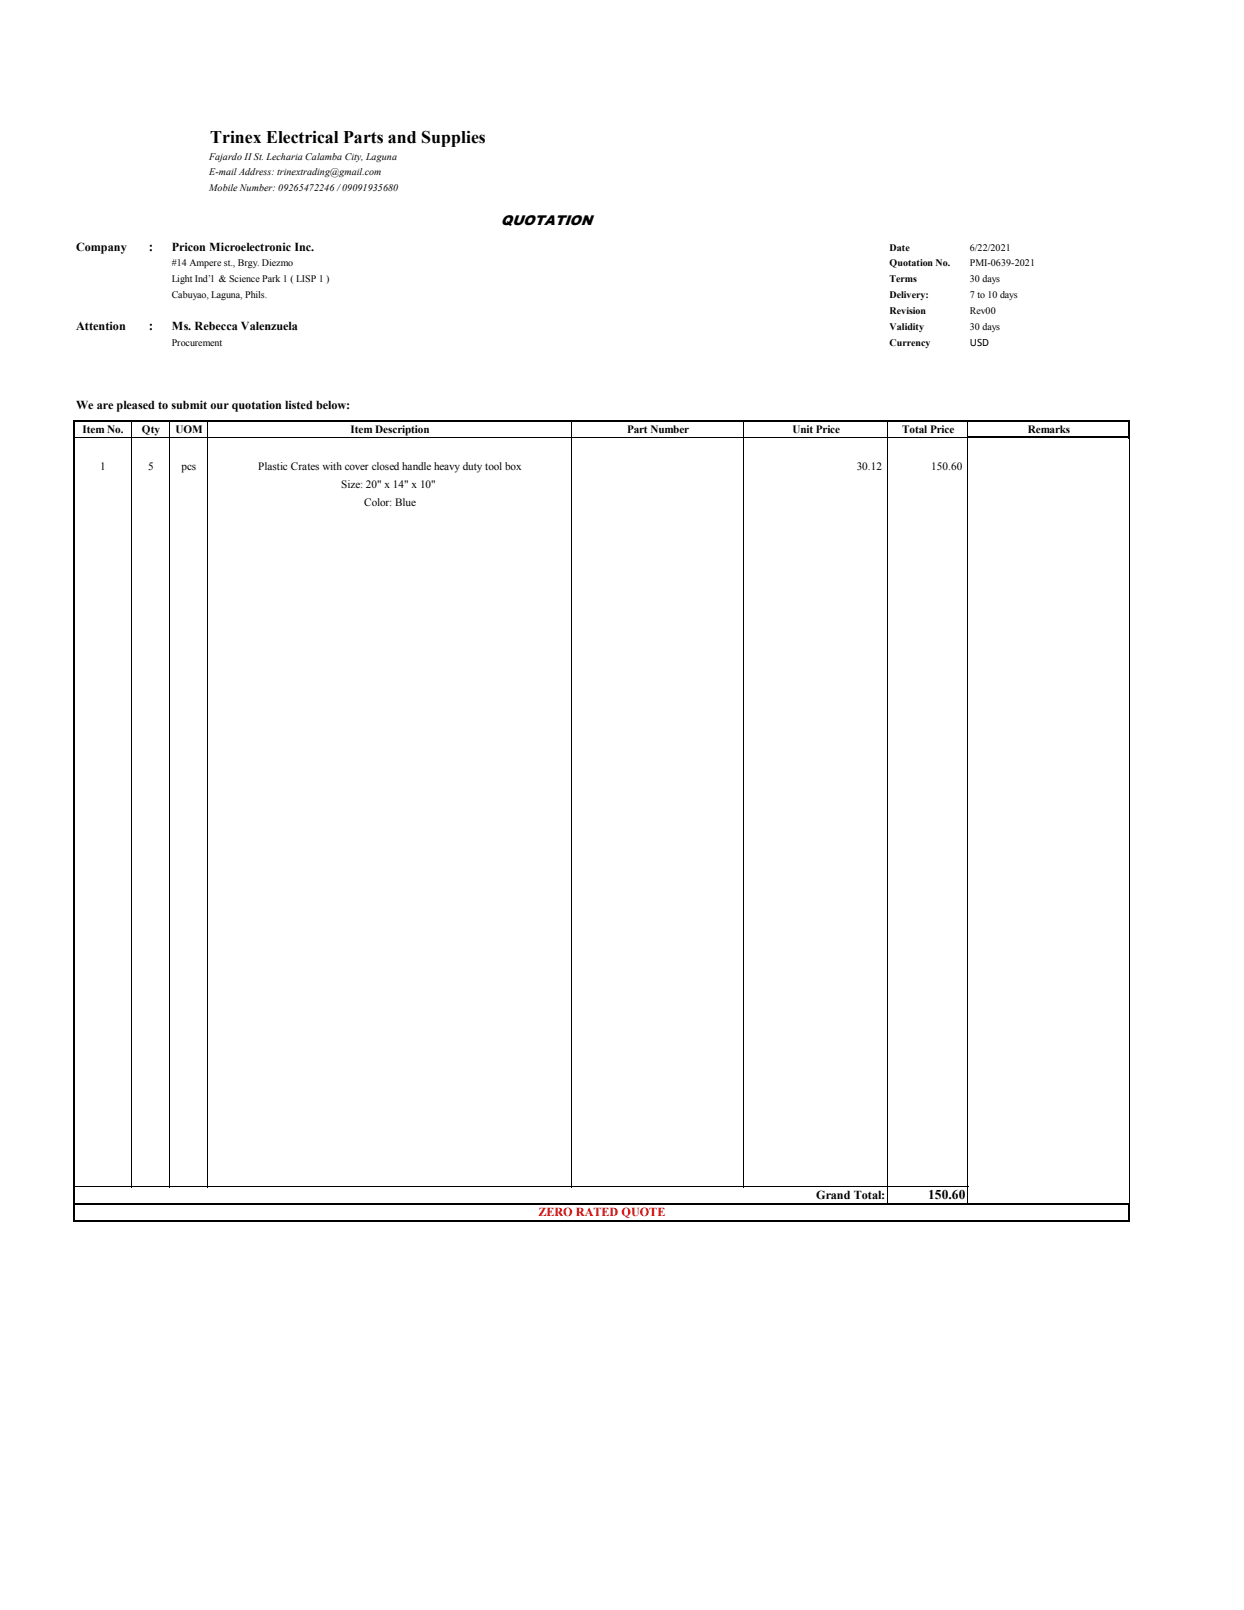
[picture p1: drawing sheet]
<svg xmlns="http://www.w3.org/2000/svg" width="216mm" height="279mm" viewBox="0 0 216 279" stroke-linecap="round" stroke-linejoin="round" font-family="sans-serif">
<defs><g id="words">
<text font-size="3.1" x="36.5" y="24.8">Trinex Electrical Parts and Supplies</text>
<text font-size="2.5" x="86.9" y="39.1">QUOTATION</text>
<g font-size="2.3">
<text x="25.8" y="43.5">:</text>
<text x="25.8" y="57.2">:</text>
<text x="161.1" y="208.1">150.60</text>
</g>
<g font-size="2.1">
<text x="13.2" y="43.5">Company</text>
<text x="29.8" y="43.5">Pricon Microelectronic Inc.</text>
<text x="13.2" y="57.2">Attention</text>
<text x="29.8" y="57.2">Ms. Rebecca Valenzuela</text>
<text x="13.2" y="71">We are pleased to submit our quotation listed below:</text>
<text x="141.7" y="208.1">Grand Total:</text>
</g>
<text font-size="2.1" fill="#f00" x="93.5" y="211">ZERO RATED QUOTE</text>
<g font-size="1.9">
<text x="168.3" y="60">USD</text>
<text x="14.3" y="75.1">Item No.</text>
<text x="24.6" y="75.1">Qty</text>
<text x="30.4" y="75.1">UOM</text>
<text x="60.8" y="75.1">Item Description</text>
<text x="108.8" y="75.1">Part Number</text>
<text x="137.5" y="75.1">Unit Price</text>
<text x="156.6" y="75.1">Total Price</text>
<text x="178.4" y="75.1">Remarks</text>
<text x="17.4" y="81.5">1</text>
<text x="25.7" y="81.5">5</text>
<text x="31.5" y="81.5">pcs</text>
<text x="44.8" y="81.5">Plastic Crates with cover closed handle heavy duty tool box</text>
<text x="148.7" y="81.5">30.12</text>
<text x="161.6" y="81.5">150.60</text>
<text x="59.2" y="84.6">Size: 20&quot; x 14&quot; x 10&quot;</text>
<text x="63.2" y="87.8">Color: Blue</text>
</g>
<g font-size="1.7">
<text x="36.3" y="27.7">Fajardo IISt. Lecharia Calamba City, Laguna</text>
<text x="36.3" y="30.4">E-mail Address: trinextrading@gmail.com</text>
<text x="36.3" y="33.2">Mobile Number: 09265472246 /09091935680</text>
<text x="29.8" y="46.2">#14 Ampere st., Brgy. Diezmo</text>
<text x="154.4" y="43.5">Date</text>
<text x="154.4" y="46.2">Quotation No.</text>
<text x="168.3" y="43.5">6/22/2021</text>
<text x="168.3" y="46.2">PMI-0639-2021</text>
<text x="29.8" y="49">Light Ind’l &amp; Science Park 1 ( LISP 1 )</text>
<text x="29.8" y="51.7">Cabuyao, Laguna, Phils.</text>
<text x="154.4" y="49">Terms</text>
<text x="154.4" y="51.7">Delivery:</text>
<text x="168.3" y="49">30 days</text>
<text x="168.3" y="51.7">7 to 10 days</text>
<text x="29.8" y="60">Procurement</text>
<text x="154.4" y="54.5">Revision</text>
<text x="154.4" y="57.2">Validity</text>
<text x="154.4" y="60">Currency</text>
<text x="168.3" y="54.5">Rev00</text>
<text x="168.3" y="57.2">30 days</text>
</g>
</g></defs>
<path d="M13 75.9h154.9M22.8 73.2v132.8M29.5 73.2v132.8M36 73.2v132.8M99.2 73.2v132.8M129.1 73.2v132.8M154.1 73.2v135.6M168 73.2v2.5M168 76.1v132.7M196 76.1v132.7M13 206h155.1" fill="none" stroke="#000" stroke-width=".17"/>
<path d="M13 73h183.1M167.9 75.9h28.2M196 73.2v2.9M13 209h183.1M13 211.8h183.1M196 209.1v2.9" fill="none" stroke="#000" stroke-width=".34"/>
<path d="M12.8 72.9v139.1" fill="none" stroke="#000" stroke-width=".3"/>
<use href="#words"/>
</svg>
